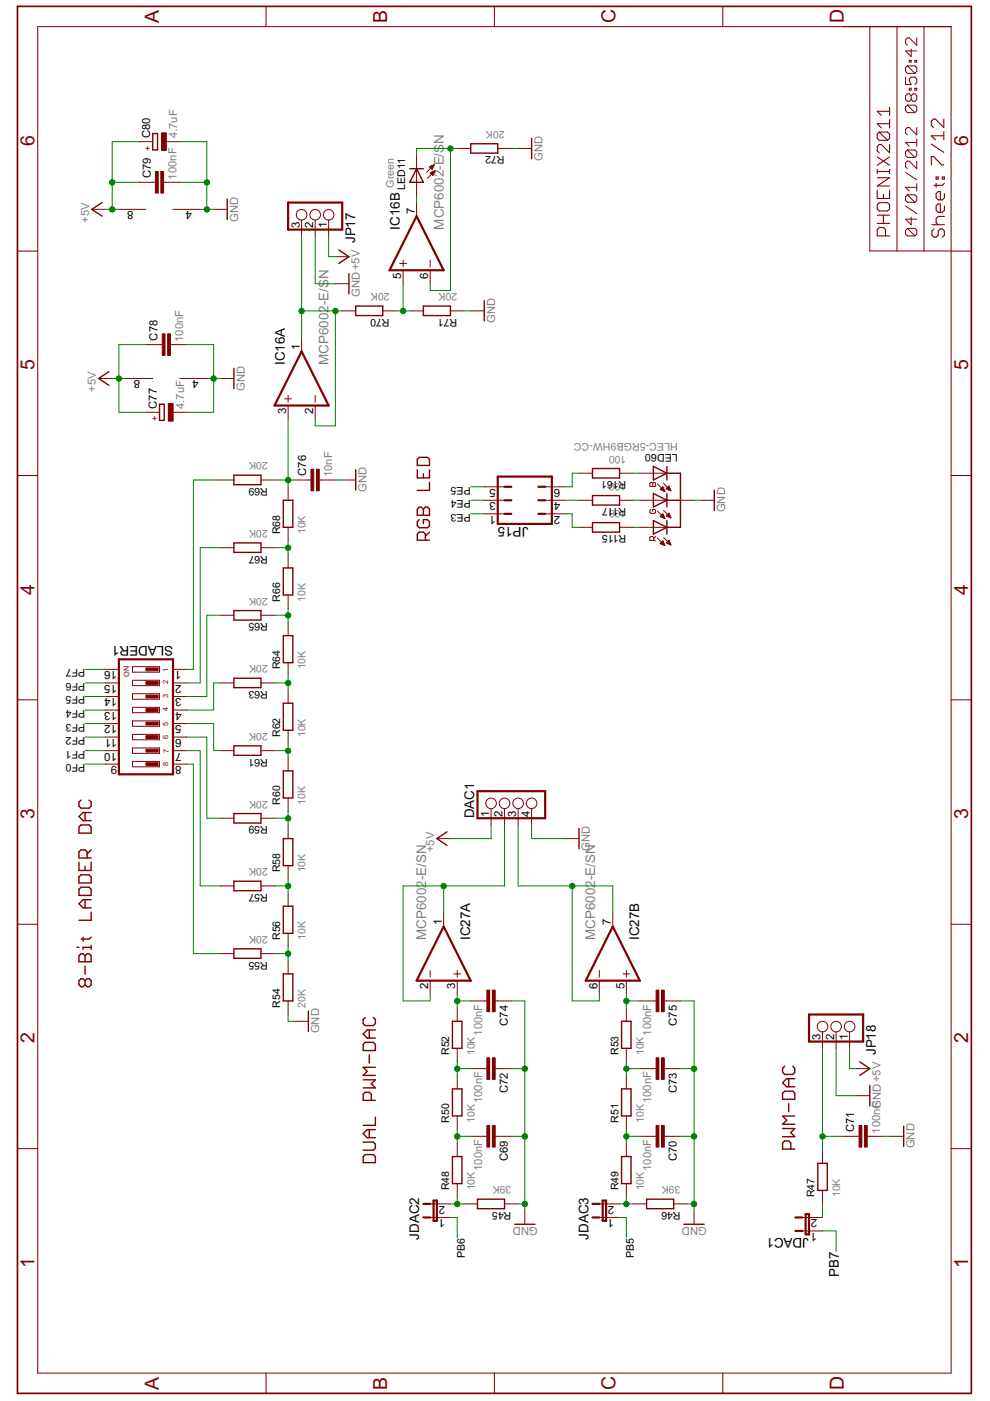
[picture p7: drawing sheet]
<svg xmlns="http://www.w3.org/2000/svg" width="210mm" height="297mm" viewBox="0 0 210 297" stroke-linecap="round" stroke-linejoin="round" font-family="sans-serif">
<defs><g id="words">
<g font-size="4.6" fill="#800000">
<text x="33.7" y="5" transform="rotate(-90 33.7 5)">A</text>
<text x="82.1" y="5" transform="rotate(-90 82.1 5)">B</text>
<text x="130.5" y="5" transform="rotate(-90 130.5 5)">C</text>
<text x="178.9" y="5" transform="rotate(-90 178.9 5)">D</text>
<text x="7.3" y="30.9" transform="rotate(-90 7.3 30.9)">6</text>
<text x="205.3" y="30.9" transform="rotate(-90 205.3 30.9)">6</text>
<text x="7.3" y="78.5" transform="rotate(-90 7.3 78.5)">5</text>
<text x="205.3" y="78.5" transform="rotate(-90 205.3 78.5)">5</text>
<text x="7.3" y="126.1" transform="rotate(-90 7.3 126.1)">4</text>
<text x="205.3" y="126.1" transform="rotate(-90 205.3 126.1)">4</text>
<text x="7.3" y="173.7" transform="rotate(-90 7.3 173.7)">3</text>
<text x="205.3" y="173.7" transform="rotate(-90 205.3 173.7)">3</text>
<text x="7.3" y="221.2" transform="rotate(-90 7.3 221.2)">2</text>
<text x="205.3" y="221.2" transform="rotate(-90 205.3 221.2)">2</text>
<text x="7.3" y="268.8" transform="rotate(-90 7.3 268.8)">1</text>
<text x="205.3" y="268.8" transform="rotate(-90 205.3 268.8)">1</text>
<text x="33.7" y="294.7" transform="rotate(-90 33.7 294.7)">A</text>
<text x="82.1" y="294.7" transform="rotate(-90 82.1 294.7)">B</text>
<text x="130.5" y="294.7" transform="rotate(-90 130.5 294.7)">C</text>
<text x="178.9" y="294.7" transform="rotate(-90 178.9 294.7)">D</text>
</g>
<g font-size="3.2" fill="#808080">
<text x="94.1" y="30.5" transform="rotate(-90 94.1 30.5)">N</text>
<text x="94.1" y="48.7" transform="rotate(-90 94.1 48.7)">MCP6002-E/S</text>
<text x="69.7" y="59.2" transform="rotate(-90 69.7 59.2)">N</text>
<text x="69.7" y="77.4" transform="rotate(-90 69.7 77.4)">MCP6002-E/S</text>
<text x="90.3" y="199.3" transform="rotate(-90 90.3 199.3)">MCP6002-E/SN</text>
<text x="126.2" y="199.3" transform="rotate(-90 126.2 199.3)">MCP6002-E/SN</text>
</g>
<g font-size="3.2">
<text x="75.3" y="51.6" transform="rotate(-90 75.3 51.6)">JP17</text>
<text x="84.7" y="48.7" transform="rotate(-90 84.7 48.7)">IC16B</text>
<text x="60.4" y="77.4" transform="rotate(-90 60.4 77.4)">IC16A</text>
<text x="112" y="111.8" transform="rotate(-180 112 111.8)">JP15</text>
<text x="36.7" y="137.1" transform="rotate(-180 36.7 137.1)">SLADER1</text>
<text x="100.5" y="173.5" transform="rotate(-90 100.5 173.5)">DAC1</text>
<text x="99.7" y="199.3" transform="rotate(-90 99.7 199.3)">IC27A</text>
<text x="135.5" y="199.3" transform="rotate(-90 135.5 199.3)">IC27B</text>
<text x="185.7" y="223.7" transform="rotate(-90 185.7 223.7)">JP18</text>
<text x="88.9" y="262.8" transform="rotate(-90 88.9 262.8)">JDAC2</text>
<text x="124.8" y="262.8" transform="rotate(-90 124.8 262.8)">JDAC3</text>
<text x="171.5" y="262.4" transform="rotate(-180 171.5 262.4)">JDAC1</text>
<text x="177.8" y="270.7" transform="rotate(-90 177.8 270.7)">PB7</text>
</g>
<g font-size="2.7">
<text x="31.8" y="29.3" transform="rotate(-90 31.8 29.3)">C80</text>
<text x="32" y="37.8" transform="rotate(-90 32 37.8)">C79</text>
<text x="28.3" y="44.8" transform="rotate(-180 28.3 44.8)">8</text>
<text x="40.7" y="44.8" transform="rotate(-180 40.7 44.8)">4</text>
<text x="87.9" y="45.4" transform="rotate(-90 87.9 45.4)">7</text>
<text x="63.5" y="48.4" transform="rotate(-90 63.5 48.4)">3</text>
<text x="66.4" y="48.4" transform="rotate(-90 66.4 48.4)">2</text>
<text x="69.3" y="48.4" transform="rotate(-90 69.3 48.4)">1</text>
<text x="85.1" y="59.1" transform="rotate(-90 85.1 59.1)">5</text>
<text x="90.8" y="59.1" transform="rotate(-90 90.8 59.1)">6</text>
<text x="33.4" y="72.2" transform="rotate(-90 33.4 72.2)">C78</text>
<text x="63.5" y="74.1" transform="rotate(-90 63.5 74.1)">1</text>
<text x="29.7" y="80.6" transform="rotate(-180 29.7 80.6)">8</text>
<text x="42.1" y="80.6" transform="rotate(-180 42.1 80.6)">4</text>
<text x="33.3" y="86.7" transform="rotate(-90 33.3 86.7)">C77</text>
<text x="60.7" y="87.7" transform="rotate(-90 60.7 87.7)">3</text>
<text x="66.4" y="87.7" transform="rotate(-90 66.4 87.7)">2</text>
<text x="64.9" y="100.9" transform="rotate(-90 64.9 100.9)">C76</text>
<text x="105.1" y="106.5" transform="rotate(-180 105.1 106.5)">3</text>
<text x="105.1" y="103.6" transform="rotate(-180 105.1 103.6)">5</text>
<text x="118.8" y="106.5" transform="rotate(-180 118.8 106.5)">4</text>
<text x="118.8" y="103.6" transform="rotate(-180 118.8 103.6)">6</text>
<text x="105.1" y="109.3" transform="rotate(-180 105.1 109.3)">1</text>
<text x="118.8" y="109.3" transform="rotate(-180 118.8 109.3)">2</text>
<text x="24.8" y="142.3" transform="rotate(-180 24.8 142.3)">16</text>
<text x="38.4" y="142.3" transform="rotate(-180 38.4 142.3)">1</text>
<text x="24.8" y="148.1" transform="rotate(-180 24.8 148.1)">14</text>
<text x="24.8" y="145.2" transform="rotate(-180 24.8 145.2)">15</text>
<text x="38.4" y="145.2" transform="rotate(-180 38.4 145.2)">2</text>
<text x="38.4" y="148.1" transform="rotate(-180 38.4 148.1)">3</text>
<text x="24.8" y="153.8" transform="rotate(-180 24.8 153.8)">12</text>
<text x="24.8" y="150.9" transform="rotate(-180 24.8 150.9)">13</text>
<text x="38.4" y="150.9" transform="rotate(-180 38.4 150.9)">4</text>
<text x="38.4" y="153.8" transform="rotate(-180 38.4 153.8)">5</text>
<text x="24.8" y="159.5" transform="rotate(-180 24.8 159.5)">10</text>
<text x="24.8" y="156.7" transform="rotate(-180 24.8 156.7)">11</text>
<text x="38.4" y="156.7" transform="rotate(-180 38.4 156.7)">6</text>
<text x="38.4" y="159.5" transform="rotate(-180 38.4 159.5)">7</text>
<text x="24.8" y="162.4" transform="rotate(-180 24.8 162.4)">9</text>
<text x="38.4" y="162.4" transform="rotate(-180 38.4 162.4)">8</text>
<text x="103.7" y="173.2" transform="rotate(-90 103.7 173.2)">1</text>
<text x="106.6" y="173.2" transform="rotate(-90 106.6 173.2)">2</text>
<text x="109.4" y="173.2" transform="rotate(-90 109.4 173.2)">3</text>
<text x="112.3" y="173.2" transform="rotate(-90 112.3 173.2)">4</text>
<text x="93.7" y="196" transform="rotate(-90 93.7 196)">1</text>
<text x="129.5" y="196" transform="rotate(-90 129.5 196)">7</text>
<text x="90.8" y="209.7" transform="rotate(-90 90.8 209.7)">2</text>
<text x="96.5" y="209.7" transform="rotate(-90 96.5 209.7)">3</text>
<text x="126.7" y="209.7" transform="rotate(-90 126.7 209.7)">6</text>
<text x="132.4" y="209.7" transform="rotate(-90 132.4 209.7)">5</text>
<text x="107.7" y="217.5" transform="rotate(-90 107.7 217.5)">C74</text>
<text x="143.5" y="217.5" transform="rotate(-90 143.5 217.5)">C75</text>
<text x="174" y="220.5" transform="rotate(-90 174 220.5)">3</text>
<text x="176.9" y="220.5" transform="rotate(-90 176.9 220.5)">2</text>
<text x="179.7" y="220.5" transform="rotate(-90 179.7 220.5)">1</text>
<text x="107.7" y="231.8" transform="rotate(-90 107.7 231.8)">C72</text>
<text x="143.5" y="231.8" transform="rotate(-90 143.5 231.8)">C73</text>
<text x="181.1" y="240.1" transform="rotate(-90 181.1 240.1)">C71</text>
<text x="107.7" y="246.2" transform="rotate(-90 107.7 246.2)">C69</text>
<text x="143.5" y="246.2" transform="rotate(-90 143.5 246.2)">C70</text>
<text x="94.4" y="255.7" transform="rotate(-180 94.4 255.7)">2</text>
<text x="130.2" y="255.7" transform="rotate(-180 130.2 255.7)">2</text>
<text x="94.4" y="258.5" transform="rotate(-180 94.4 258.5)">1</text>
<text x="130.2" y="258.5" transform="rotate(-180 130.2 258.5)">1</text>
<text x="173.3" y="261.4" transform="rotate(-180 173.3 261.4)">1</text>
<text x="173.3" y="258.5" transform="rotate(-180 173.3 258.5)">2</text>
</g>
<g font-size="2.7" fill="#808080">
<text x="37.6" y="29.3" transform="rotate(-90 37.6 29.3)">4.7uF</text>
<text x="115" y="34.1" transform="rotate(-90 115 34.1)">GND</text>
<text x="37.4" y="38.1" transform="rotate(-90 37.4 38.1)">100nF</text>
<text x="18.9" y="47.3" transform="rotate(-90 18.9 47.3)">+5V</text>
<text x="50.5" y="47" transform="rotate(-90 50.5 47)">GND</text>
<text x="76.3" y="62.9" transform="rotate(-90 76.3 62.9)">GND+5V</text>
<text x="105" y="68.5" transform="rotate(-90 105 68.5)">GND</text>
<text x="38.8" y="72.5" transform="rotate(-90 38.8 72.5)">100nF</text>
<text x="20.3" y="83.1" transform="rotate(-90 20.3 83.1)">+5V</text>
<text x="51.9" y="82.8" transform="rotate(-90 51.9 82.8)">GND</text>
<text x="39" y="86.7" transform="rotate(-90 39 86.7)">4.7uF</text>
<text x="70.4" y="101.2" transform="rotate(-90 70.4 101.2)">10nF</text>
<text x="77.7" y="104.3" transform="rotate(-90 77.7 104.3)">GND</text>
<text x="153.7" y="108.7" transform="rotate(-90 153.7 108.7)">GND</text>
<text x="92.1" y="180.7" transform="rotate(-90 92.1 180.7)">+5V</text>
<text x="125.1" y="180.4" transform="rotate(-90 125.1 180.4)">GND</text>
<text x="67.7" y="219.1" transform="rotate(-90 67.7 219.1)">GND</text>
<text x="102.2" y="219.6" transform="rotate(-90 102.2 219.6)">100nF</text>
<text x="138.1" y="219.6" transform="rotate(-90 138.1 219.6)">100nF</text>
<text x="102.2" y="233.9" transform="rotate(-90 102.2 233.9)">100nF</text>
<text x="138.1" y="233.9" transform="rotate(-90 138.1 233.9)">100nF</text>
<text x="186.6" y="235" transform="rotate(-90 186.6 235)">F</text>
<text x="186.6" y="240.3" transform="rotate(-90 186.6 240.3)">100nGND+5V</text>
<text x="193.9" y="243.5" transform="rotate(-90 193.9 243.5)">GND</text>
<text x="102.2" y="248.3" transform="rotate(-90 102.2 248.3)">100nF</text>
<text x="138.1" y="248.3" transform="rotate(-90 138.1 248.3)">100nF</text>
<text x="114" y="260.2" transform="rotate(-180 114 260.2)">GND</text>
<text x="149.9" y="260.2" transform="rotate(-180 149.9 260.2)">GND</text>
</g>
<g font-size="2.5" fill="#808080">
<text x="107" y="27.7" transform="rotate(-180 107 27.7)">20K</text>
<text x="83.5" y="39.8" transform="rotate(-90 83.5 39.8)">Green</text>
<text x="82.6" y="62.2" transform="rotate(-180 82.6 62.2)">20K</text>
<text x="96.9" y="62.2" transform="rotate(-180 96.9 62.2)">20K</text>
<text x="143.7" y="93.9" transform="rotate(-180 143.7 93.9)">HLEC-5RGB9HW-CC</text>
<text x="56.8" y="98" transform="rotate(-180 56.8 98)">20K</text>
<text x="132.8" y="96.6" transform="rotate(-180 132.8 96.6)">100</text>
<text x="132.8" y="102.3" transform="rotate(-180 132.8 102.3)">100</text>
<text x="56.8" y="112.4" transform="rotate(-180 56.8 112.4)">20K</text>
<text x="64.8" y="113.2" transform="rotate(-90 64.8 113.2)">10K</text>
<text x="132.8" y="108.1" transform="rotate(-180 132.8 108.1)">100</text>
<text x="56.8" y="126.7" transform="rotate(-180 56.8 126.7)">20K</text>
<text x="64.8" y="127.6" transform="rotate(-90 64.8 127.6)">10K</text>
<text x="56.8" y="141.1" transform="rotate(-180 56.8 141.1)">20K</text>
<text x="64.8" y="141.9" transform="rotate(-90 64.8 141.9)">10K</text>
<text x="56.8" y="155.4" transform="rotate(-180 56.8 155.4)">20K</text>
<text x="64.8" y="156.3" transform="rotate(-90 64.8 156.3)">10K</text>
<text x="56.8" y="169.8" transform="rotate(-180 56.8 169.8)">20K</text>
<text x="64.8" y="170.6" transform="rotate(-90 64.8 170.6)">10K</text>
<text x="56.8" y="184.1" transform="rotate(-180 56.8 184.1)">20K</text>
<text x="64.8" y="185" transform="rotate(-90 64.8 185)">10K</text>
<text x="56.8" y="198.5" transform="rotate(-180 56.8 198.5)">20K</text>
<text x="64.8" y="199.3" transform="rotate(-90 64.8 199.3)">10K</text>
<text x="64.8" y="213.7" transform="rotate(-90 64.8 213.7)">20K</text>
<text x="100.7" y="223.7" transform="rotate(-90 100.7 223.7)">10K</text>
<text x="136.5" y="223.7" transform="rotate(-90 136.5 223.7)">10K</text>
<text x="100.7" y="238" transform="rotate(-90 100.7 238)">10K</text>
<text x="136.5" y="238" transform="rotate(-90 136.5 238)">10K</text>
<text x="108.4" y="251.5" transform="rotate(-180 108.4 251.5)">39K</text>
<text x="144.3" y="251.5" transform="rotate(-180 144.3 251.5)">39K</text>
<text x="100.7" y="252.4" transform="rotate(-90 100.7 252.4)">10K</text>
<text x="136.5" y="252.4" transform="rotate(-90 136.5 252.4)">10K</text>
<text x="178.1" y="253.8" transform="rotate(-90 178.1 253.8)">10K</text>
</g>
<g font-size="2.5">
<text x="107" y="33.2" transform="rotate(-180 107 33.2)">R72</text>
<text x="85.9" y="40.3" transform="rotate(-90 85.9 40.3)">LED11</text>
<text x="82.6" y="67.6" transform="rotate(-180 82.6 67.6)">R70</text>
<text x="96.9" y="67.6" transform="rotate(-180 96.9 67.6)">R71</text>
<text x="143.7" y="96.3" transform="rotate(-180 143.7 96.3)">LED60</text>
<text x="56.8" y="103.5" transform="rotate(-180 56.8 103.5)">R69</text>
<text x="99.8" y="106.1" transform="rotate(-180 99.8 106.1)">PE4</text>
<text x="99.8" y="103.2" transform="rotate(-180 99.8 103.2)">PE5</text>
<text x="132.8" y="107.8" transform="rotate(-180 132.8 107.8)">R117</text>
<text x="132.8" y="102" transform="rotate(-180 132.8 102)">R161</text>
<text x="59.4" y="113.2" transform="rotate(-90 59.4 113.2)">R68</text>
<text x="99.8" y="108.9" transform="rotate(-180 99.8 108.9)">PE3</text>
<text x="132.8" y="113.5" transform="rotate(-180 132.8 113.5)">R115</text>
<text x="56.8" y="117.8" transform="rotate(-180 56.8 117.8)">R67</text>
<text x="59.4" y="127.6" transform="rotate(-90 59.4 127.6)">R66</text>
<text x="56.8" y="132.1" transform="rotate(-180 56.8 132.1)">R65</text>
<text x="18" y="141.9" transform="rotate(-180 18 141.9)">PF7</text>
<text x="59.4" y="141.9" transform="rotate(-90 59.4 141.9)">R64</text>
<text x="18" y="147.7" transform="rotate(-180 18 147.7)">PF5</text>
<text x="18" y="144.8" transform="rotate(-180 18 144.8)">PF6</text>
<text x="56.8" y="146.5" transform="rotate(-180 56.8 146.5)">R63</text>
<text x="18" y="153.4" transform="rotate(-180 18 153.4)">PF3</text>
<text x="18" y="150.5" transform="rotate(-180 18 150.5)">PF4</text>
<text x="18" y="159.1" transform="rotate(-180 18 159.1)">PF1</text>
<text x="18" y="156.3" transform="rotate(-180 18 156.3)">PF2</text>
<text x="56.8" y="160.8" transform="rotate(-180 56.8 160.8)">R61</text>
<text x="59.4" y="156.3" transform="rotate(-90 59.4 156.3)">R62</text>
<text x="18" y="162" transform="rotate(-180 18 162)">PF0</text>
<text x="59.4" y="170.6" transform="rotate(-90 59.4 170.6)">R60</text>
<text x="56.8" y="175.2" transform="rotate(-180 56.8 175.2)">R59</text>
<text x="59.4" y="185" transform="rotate(-90 59.4 185)">R58</text>
<text x="56.8" y="189.5" transform="rotate(-180 56.8 189.5)">R57</text>
<text x="56.8" y="203.9" transform="rotate(-180 56.8 203.9)">R55</text>
<text x="59.4" y="199.3" transform="rotate(-90 59.4 199.3)">R56</text>
<text x="59.4" y="213.7" transform="rotate(-90 59.4 213.7)">R54</text>
<text x="95.2" y="223.7" transform="rotate(-90 95.2 223.7)">R52</text>
<text x="131.1" y="223.7" transform="rotate(-90 131.1 223.7)">R53</text>
<text x="95.2" y="238" transform="rotate(-90 95.2 238)">R50</text>
<text x="131.1" y="238" transform="rotate(-90 131.1 238)">R51</text>
<text x="95.2" y="252.4" transform="rotate(-90 95.2 252.4)">R48</text>
<text x="108.4" y="256.9" transform="rotate(-180 108.4 256.9)">R45</text>
<text x="131.1" y="252.4" transform="rotate(-90 131.1 252.4)">R49</text>
<text x="144.3" y="256.9" transform="rotate(-180 144.3 256.9)">R46</text>
<text x="172.7" y="253.8" transform="rotate(-90 172.7 253.8)">R47</text>
<text x="98.5" y="266.7" transform="rotate(-90 98.5 266.7)">PB6</text>
<text x="134.4" y="266.7" transform="rotate(-90 134.4 266.7)">PB5</text>
</g>
<g font-size="2.2" fill="#800000">
<text x="31.9" y="30.7" transform="rotate(-180 31.9 30.7)">+</text>
<text x="33.4" y="88.1" transform="rotate(-180 33.4 88.1)">+</text>
</g>
<g font-size="1.7" fill="#800000">
<text x="27.4" y="143.6" transform="rotate(-90 27.4 143.6)">ON</text>
<text x="35.7" y="142.5" transform="rotate(-90 35.7 142.5)">1</text>
<text x="35.7" y="148" transform="rotate(-90 35.7 148)">3</text>
<text x="35.7" y="145.1" transform="rotate(-90 35.7 145.1)">2</text>
<text x="35.7" y="153.8" transform="rotate(-90 35.7 153.8)">5</text>
<text x="35.7" y="150.8" transform="rotate(-90 35.7 150.8)">4</text>
<text x="35.7" y="156.7" transform="rotate(-90 35.7 156.7)">6</text>
<text x="35.8" y="159.6" transform="rotate(-90 35.8 159.6)">7</text>
<text x="35.7" y="162.3" transform="rotate(-90 35.7 162.3)">8</text>
</g>
</g></defs>
<g fill="#800000" stroke="#800000" stroke-width=".3">
<path d="M16.7 208.8l.5 .4z"/>
<path d="M16.7 207.9v.9z"/>
<path d="M16.7 207.9l.5-.4z"/>
<path d="M17.2 207.5h.4z"/>
<path d="M17.6 207.5l.4 .4z"/>
<path d="M18 207.9l.5-.4z"/>
<path d="M18.5 207.5h.4z"/>
<path d="M18.9 207.5l.4 .4z"/>
<path d="M19.3 207.9v.9z"/>
<path d="M19.3 208.8l-.4 .4z"/>
<path d="M18.5 209.2h.4z"/>
<path d="M18 208.8l.5 .4z"/>
<path d="M18 208.8l-.4 .4z"/>
<path d="M17.2 209.2h.4z"/>
<path d="M18 207.9v.9z"/>
<path d="M18 204.9v1.7z"/>
<path d="M16.7 203.9h2.6z"/>
<path d="M16.7 202.6v1.3z"/>
<path d="M16.7 202.6l.5-.4z"/>
<path d="M17.2 202.2h.4z"/>
<path d="M17.6 202.2l.4 .4z"/>
<path d="M18 202.6l.5-.4z"/>
<path d="M18.5 202.2h.4z"/>
<path d="M18.9 202.2l.4 .4z"/>
<path d="M19.3 202.6v1.3z"/>
<path d="M18 202.6v1.3z"/>
<path d="M17.6 200.9v.4z"/>
<path d="M17.6 200.9h1.7z"/>
<path d="M19.3 200.4v.9z"/>
<path d="M16.3 200.9h.4z"/>
<path d="M17.2 199.1h1.7z"/>
<path d="M18.9 199.1l.4-.4z"/>
<path d="M17.6 198.7v.8z"/>
<path d="M16.7 195.1h2.6z"/>
<path d="M19.3 193.4v1.7z"/>
<path d="M17.6 192.5h1.7z"/>
<path d="M16.7 191.6l.9 .9z"/>
<path d="M16.7 191.6l.9-.8z"/>
<path d="M17.6 190.8h1.7z"/>
<path d="M18 190.8v1.7z"/>
<path d="M16.7 189.8h2.6z"/>
<path d="M19.3 188.6v1.2z"/>
<path d="M18.9 188.1l.4 .5z"/>
<path d="M17.2 188.1h1.7z"/>
<path d="M16.7 188.6l.5-.5z"/>
<path d="M16.7 188.6v1.2z"/>
<path d="M16.7 187.2h2.6z"/>
<path d="M19.3 185.9v1.3z"/>
<path d="M18.9 185.5l.4 .4z"/>
<path d="M17.2 185.5h1.7z"/>
<path d="M16.7 185.9l.5-.4z"/>
<path d="M16.7 185.9v1.3z"/>
<path d="M16.7 182.8v1.8z"/>
<path d="M16.7 184.6h2.6z"/>
<path d="M19.3 182.8v1.8z"/>
<path d="M18 183.7v.9z"/>
<path d="M16.7 181.9h2.6z"/>
<path d="M16.7 180.6v1.3z"/>
<path d="M16.7 180.6l.5-.4z"/>
<path d="M17.2 180.2h.8z"/>
<path d="M18 180.2l.5 .4z"/>
<path d="M18.5 180.6v1.3z"/>
<path d="M19.3 180.2l-.8 .9z"/>
<path d="M16.7 176.6h2.6z"/>
<path d="M19.3 175.3v1.3z"/>
<path d="M18.9 174.9l.4 .4z"/>
<path d="M17.2 174.9h1.7z"/>
<path d="M17.2 174.9l-.5 .4z"/>
<path d="M16.7 175.3v1.3z"/>
<path d="M17.6 174h1.7z"/>
<path d="M16.7 173.1l.9 .9z"/>
<path d="M16.7 173.1l.9-.8z"/>
<path d="M17.6 172.3h1.7z"/>
<path d="M18 172.3v1.7z"/>
<path d="M16.7 170.1l.5-.5z"/>
<path d="M16.7 170.1v.8z"/>
<path d="M16.7 170.9l.5 .4z"/>
<path d="M17.2 171.3h1.7z"/>
<path d="M18.9 171.3l.4-.4z"/>
<path d="M19.3 170.1v.8z"/>
<path d="M18.9 169.6l.4 .5z"/>
<path d="M165.9 243.6h2.6z"/>
<path d="M165.9 242.3v1.3z"/>
<path d="M165.9 242.3l.5-.4z"/>
<path d="M166.4 241.9h.8z"/>
<path d="M167.2 241.9l.5 .4z"/>
<path d="M167.7 242.3v1.3z"/>
<path d="M165.9 241h2.6z"/>
<path d="M167.7 240.1l.8 .9z"/>
<path d="M168.5 239.3l-.8 .8z"/>
<path d="M165.9 239.3h2.6z"/>
<path d="M165.9 238.4h2.6z"/>
<path d="M165.9 238.4l.9-.9z"/>
<path d="M165.9 236.6l.9 .9z"/>
<path d="M165.9 236.6h2.6z"/>
<path d="M167.2 234v1.7z"/>
<path d="M165.9 233.1h2.6z"/>
<path d="M168.5 231.8v1.3z"/>
<path d="M168.1 231.4l.4 .4z"/>
<path d="M166.4 231.4h1.7z"/>
<path d="M165.9 231.8l.5-.4z"/>
<path d="M165.9 231.8v1.3z"/>
<path d="M166.8 230.4h1.7z"/>
<path d="M165.9 229.6l.9 .8z"/>
<path d="M165.9 229.6l.9-.9z"/>
<path d="M166.8 228.7h1.7z"/>
<path d="M167.2 228.7v1.7z"/>
<path d="M166.4 226.1l-.5 .4z"/>
<path d="M165.9 226.5v.9z"/>
<path d="M165.9 227.4l.5 .4z"/>
<path d="M166.4 227.8h1.7z"/>
<path d="M168.5 227.4l-.4 .4z"/>
<path d="M168.5 226.5v.9z"/>
<path d="M168.1 226.1l.4 .4z"/>
<path d="M77 246.5h2.6z"/>
<path d="M79.6 245.2v1.3z"/>
<path d="M79.1 244.8l.5 .4z"/>
<path d="M77.4 244.8h1.7z"/>
<path d="M77.4 244.8l-.4 .4z"/>
<path d="M77 245.2v1.3z"/>
<path d="M77 243.9h2.1z"/>
<path d="M79.1 243.9l.5-.5z"/>
<path d="M79.6 242.6v.8z"/>
<path d="M79.1 242.1l.5 .5z"/>
<path d="M77 242.1h2.1z"/>
<path d="M77.9 241.2h1.7z"/>
<path d="M77 240.4l.9 .8z"/>
<path d="M77.9 239.5l-.9 .9z"/>
<path d="M77.9 239.5h1.7z"/>
<path d="M78.3 239.5v1.7z"/>
<path d="M77 238.6h2.6z"/>
<path d="M79.6 236.9v1.7z"/>
<path d="M77 233.3h2.6z"/>
<path d="M77 232v1.3z"/>
<path d="M77 232l.4-.4z"/>
<path d="M77.4 231.6h.9z"/>
<path d="M78.3 231.6l.4 .4z"/>
<path d="M78.7 232v1.3z"/>
<path d="M77 230.7h2.6z"/>
<path d="M78.7 229.8l.9 .9z"/>
<path d="M78.7 229.8l.9-.9z"/>
<path d="M77 228.9h2.6z"/>
<path d="M77 228h2.6z"/>
<path d="M77 228l.9-.8z"/>
<path d="M77 226.3l.9 .9z"/>
<path d="M77 226.3h2.6z"/>
<path d="M78.3 223.6v1.8z"/>
<path d="M77 222.7h2.6z"/>
<path d="M79.6 221.4v1.3z"/>
<path d="M79.1 221l.5 .4z"/>
<path d="M77.4 221h1.7z"/>
<path d="M77.4 221l-.4 .4z"/>
<path d="M77 221.4v1.3z"/>
<path d="M77.9 220.1h1.7z"/>
<path d="M77 219.2l.9 .9z"/>
<path d="M77 219.2l.9-.8z"/>
<path d="M77.9 218.4h1.7z"/>
<path d="M78.3 218.4v1.7z"/>
<path d="M77.4 215.7l-.4 .5z"/>
<path d="M77 216.2v.8z"/>
<path d="M77 217l.4 .4z"/>
<path d="M77.4 217.4h1.7z"/>
<path d="M79.1 217.4l.5-.4z"/>
<path d="M79.6 216.2v.8z"/>
<path d="M79.1 215.7l.5 .5z"/>
<path d="M88.5 114.5h2.6z"/>
<path d="M88.5 113.2v1.3z"/>
<path d="M88.5 113.2l.4-.4z"/>
<path d="M88.9 112.8h.9z"/>
<path d="M89.8 112.8l.4 .4z"/>
<path d="M90.2 113.2v1.3z"/>
<path d="M90.2 113.7l.9-.9z"/>
<path d="M88.9 110.2l-.4 .4z"/>
<path d="M88.5 110.6v.9z"/>
<path d="M88.5 111.5l.4 .4z"/>
<path d="M88.9 111.9h1.7z"/>
<path d="M90.6 111.9l.5-.4z"/>
<path d="M91.1 110.6v.9z"/>
<path d="M90.6 110.2l.5 .4z"/>
<path d="M89.8 110.2h.8z"/>
<path d="M89.8 110.2v.8z"/>
<path d="M88.5 109.2h2.6z"/>
<path d="M88.5 107.9v1.3z"/>
<path d="M88.5 107.9l.4-.4z"/>
<path d="M88.9 107.5h.4z"/>
<path d="M89.3 107.5l.5 .4z"/>
<path d="M90.2 107.5l-.4 .4z"/>
<path d="M90.2 107.5h.4z"/>
<path d="M90.6 107.5l.5 .4z"/>
<path d="M91.1 107.9v1.3z"/>
<path d="M89.8 107.9v1.3z"/>
<path d="M88.5 104h2.6z"/>
<path d="M91.1 102.2v1.8z"/>
<path d="M88.5 99.6v1.7z"/>
<path d="M88.5 101.3h2.6z"/>
<path d="M91.1 99.6v1.7z"/>
<path d="M89.8 100.5v.8z"/>
<path d="M88.5 98.7h2.6z"/>
<path d="M91.1 97.4v1.3z"/>
<path d="M90.6 97l.5 .4z"/>
<path d="M88.9 97h1.7z"/>
<path d="M88.9 97l-.4 .4z"/>
<path d="M88.5 97.4v1.3z"/>
<path d="M20.9 80.2l2.2-1.4z"/>
<path d="M20.9 80.2l2.2 1.5z"/>
<path d="M62.1 192.1v5.8z"/>
<path d="M60.1 192.1v5.8z"/>
<path d="M60.1 192.1h2z"/>
<path d="M60.1 197.9h2z"/>
<path d="M62.1 206.5v5.7z"/>
<path d="M60.1 206.5v5.7z"/>
<path d="M60.1 206.5h2z"/>
<path d="M60.1 212.2h2z"/>
<path d="M62.1 177.8v5.7z"/>
<path d="M60.1 177.8v5.7z"/>
<path d="M60.1 177.8h2z"/>
<path d="M60.1 183.5h2z"/>
<path d="M62.1 163.4v5.8z"/>
<path d="M60.1 163.4v5.8z"/>
<path d="M60.1 163.4h2z"/>
<path d="M60.1 169.2h2z"/>
<path d="M62.1 149.1v5.7z"/>
<path d="M60.1 149.1v5.7z"/>
<path d="M60.1 149.1h2z"/>
<path d="M60.1 154.8h2z"/>
<path d="M62.1 134.8v5.7z"/>
<path d="M60.1 134.8v5.7z"/>
<path d="M60.1 134.8h2z"/>
<path d="M60.1 140.5h2z"/>
<path d="M62.1 120.4v5.8z"/>
<path d="M60.1 120.4v5.8z"/>
<path d="M60.1 120.4h2z"/>
<path d="M60.1 126.2h2z"/>
<path d="M65.4 214.4v4.3z"/>
<path d="M49.6 201.2h5.7z"/>
<path d="M49.6 203.2h5.7z"/>
<path d="M49.6 201.2v2z"/>
<path d="M55.3 201.2v2z"/>
<path d="M49.6 186.8h5.7z"/>
<path d="M49.6 188.8h5.7z"/>
<path d="M49.6 186.8v2z"/>
<path d="M55.3 186.8v2z"/>
<path d="M49.6 172.5h5.7z"/>
<path d="M49.6 174.5h5.7z"/>
<path d="M49.6 172.5v2z"/>
<path d="M55.3 172.5v2z"/>
<path d="M49.6 158.1h5.7z"/>
<path d="M49.6 160.1h5.7z"/>
<path d="M49.6 158.1v2z"/>
<path d="M55.3 158.1v2z"/>
<path d="M49.6 143.8h5.7z"/>
<path d="M49.6 145.8h5.7z"/>
<path d="M49.6 143.8v2z"/>
<path d="M55.3 143.8v2z"/>
<path d="M49.6 129.5h5.7z"/>
<path d="M49.6 131.5h5.7z"/>
<path d="M49.6 129.5v2z"/>
<path d="M55.3 129.5v2z"/>
<path d="M49.6 115.1h5.7z"/>
<path d="M49.6 117.1h5.7z"/>
<path d="M49.6 115.1v2z"/>
<path d="M55.3 115.1v2z"/>
<path d="M62.1 106.1v5.7z"/>
<path d="M60.1 106.1v5.7z"/>
<path d="M60.1 106.1h2z"/>
<path d="M60.1 111.8h2z"/>
<path d="M49.6 100.8h5.7z"/>
<path d="M49.6 102.8h5.7z"/>
<path d="M49.6 100.8v2z"/>
<path d="M55.3 100.8v2z"/>
<path d="M49.6 78.1v4.3z"/>
<path d="M75.4 99.6v4.3z"/>
<path d="M75.4 64.9h5.8z"/>
<path d="M75.4 66.9h5.8z"/>
<path d="M75.4 64.9v2z"/>
<path d="M81.2 64.9v2z"/>
<path d="M89.8 64.9h5.7z"/>
<path d="M89.8 66.9h5.7z"/>
<path d="M89.8 64.9v2z"/>
<path d="M95.5 64.9v2z"/>
<path d="M99.8 30.5h5.7z"/>
<path d="M99.8 32.5h5.7z"/>
<path d="M99.8 30.5v2z"/>
<path d="M105.5 30.5v2z"/>
<path d="M102.7 63.8v4.3z"/>
<path d="M112.7 29.3v4.3z"/>
<path d="M88.3 35.8l-1.4 2.9z"/>
<path d="M88.3 35.8l1.5 2.9z"/>
<path d="M86.9 35.8h1.4z"/>
<path d="M88.3 35.8h1.5z"/>
<path d="M86.9 38.7h1.4z"/>
<path d="M88.3 38.7h1.5z"/>
<path d="M34.8 85.7v3.4z"/>
<path d="M33.8 85.7h1z"/>
<path d="M33.8 89.1h1z"/>
<path d="M33.8 85.7v3.4z"/>
<path d="M175.4 246.7v5.7z"/>
<path d="M173.4 246.7v5.7z"/>
<path d="M173.4 246.7h2z"/>
<path d="M173.4 252.4h2z"/>
<path d="M191.6 238.8v4.3z"/>
<path d="M137.1 254.3h5.7z"/>
<path d="M137.1 256.3h5.7z"/>
<path d="M137.1 254.3v2z"/>
<path d="M142.8 254.3v2z"/>
<path d="M133.8 245.2v5.8z"/>
<path d="M131.8 245.2v5.8z"/>
<path d="M131.8 245.2h2z"/>
<path d="M131.8 251h2z"/>
<path d="M133.8 230.9v5.7z"/>
<path d="M131.8 230.9v5.7z"/>
<path d="M131.8 230.9h2z"/>
<path d="M131.8 236.6h2z"/>
<path d="M133.8 216.5v5.8z"/>
<path d="M131.8 216.5v5.8z"/>
<path d="M131.8 216.5h2z"/>
<path d="M131.8 222.3h2z"/>
<path d="M145 259.6h4.3z"/>
<path d="M101.2 254.3h5.8z"/>
<path d="M101.2 256.3h5.8z"/>
<path d="M101.2 254.3v2z"/>
<path d="M107 254.3v2z"/>
<path d="M97.9 245.2v5.8z"/>
<path d="M95.9 245.2v5.8z"/>
<path d="M95.9 245.2h2z"/>
<path d="M95.9 251h2z"/>
<path d="M97.9 230.9v5.7z"/>
<path d="M95.9 230.9v5.7z"/>
<path d="M95.9 230.9h2z"/>
<path d="M95.9 236.6h2z"/>
<path d="M97.9 216.5v5.8z"/>
<path d="M95.9 216.5v5.8z"/>
<path d="M95.9 216.5h2z"/>
<path d="M95.9 222.3h2z"/>
<path d="M109.1 259.6h4.3z"/>
<path d="M122.8 175.6v4.3z"/>
<path d="M92.6 177.8l2.2-1.4z"/>
<path d="M92.6 177.8l2.2 1.4z"/>
<path d="M19.5 44.4l2.1-1.5z"/>
<path d="M19.5 44.4l2.1 1.4z"/>
<path d="M48.2 42.2v4.3z"/>
<path d="M33.4 28.3v3.5z"/>
<path d="M32.4 28.3h1z"/>
<path d="M32.4 31.8h1z"/>
<path d="M32.4 28.3v3.5z"/>
<path d="M138.5 98.9l2.9 1.4z"/>
<path d="M138.5 101.8l2.9-1.5z"/>
<path d="M141.4 98.9v1.4z"/>
<path d="M141.4 100.3v1.5z"/>
<path d="M138.5 98.9v1.4z"/>
<path d="M138.5 100.3v1.5z"/>
<path d="M138.5 104.6l2.9 1.5z"/>
<path d="M138.5 107.5l2.9-1.4z"/>
<path d="M141.4 104.6v1.5z"/>
<path d="M141.4 106.1v1.4z"/>
<path d="M138.5 104.6v1.5z"/>
<path d="M138.5 106.1v1.4z"/>
<path d="M138.5 110.4l2.9 1.4z"/>
<path d="M138.5 113.2l2.9-1.4z"/>
<path d="M141.4 110.4v1.4z"/>
<path d="M141.4 111.8v1.4z"/>
<path d="M138.5 110.4v1.4z"/>
<path d="M138.5 111.8v1.4z"/>
<path d="M141.4 111.8h2.9z"/>
<path d="M144.3 106.1v5.7z"/>
<path d="M144.3 100.3v5.8z"/>
<path d="M141.4 100.3h2.9z"/>
<path d="M141.4 106.1h2.9z"/>
<path d="M125.6 110.8h5.8z"/>
<path d="M125.6 112.8h5.8z"/>
<path d="M125.6 110.8v2z"/>
<path d="M131.4 110.8v2z"/>
<path d="M125.6 105.1h5.8z"/>
<path d="M125.6 107.1h5.8z"/>
<path d="M125.6 105.1v2z"/>
<path d="M131.4 105.1v2z"/>
<path d="M125.6 99.3h5.8z"/>
<path d="M125.6 101.3h5.8z"/>
<path d="M125.6 99.3v2z"/>
<path d="M131.4 99.3v2z"/>
<path d="M151.4 103.9v4.3z"/>
<path d="M74 58v4.3z"/>
<path d="M71.8 53l2.2 1.4z"/>
<path d="M71.8 55.9l2.2-1.5z"/>
<path d="M184.4 230.1v4.4z"/>
<path d="M182.3 225.1l2.1 1.5z"/>
<path d="M182.3 228l2.1-1.4z"/>
</g>
<g fill="#800000" stroke="#800000" stroke-width=".21">
<path d="M195.9 5.7h5.8z"/>
<path d="M190.2 5.7h5.7z"/>
<path d="M184.4 5.7h5.8z"/>
<path d="M178.7 5.7h5.7z"/>
<path d="M195.9 5.7v47.5z"/>
<path d="M195.9 53.2h5.8z"/>
<path d="M190.2 53.2h5.7z"/>
<path d="M190.2 5.7v47.5z"/>
<path d="M184.4 53.2h5.8z"/>
<path d="M184.4 5.7v47.5z"/>
<path d="M192.4 50h1.6z"/>
<path d="M192 49.6l.4 .4z"/>
<path d="M192 48.8v.8z"/>
<path d="M192.4 48.4l-.4 .4z"/>
<path d="M192.4 48.4h1.6z"/>
<path d="M194 48.4l.4 .4z"/>
<path d="M194.4 48.8v.8z"/>
<path d="M194 50l.4-.4z"/>
<path d="M192.4 48.4l1.6 1.6z"/>
<path d="M192 46.5h2.4z"/>
<path d="M192 46.5l1.2 1.1z"/>
<path d="M193.2 46.1v1.5z"/>
<path d="M192 43.7l2.4 1.6z"/>
<path d="M192.4 42.9h1.6z"/>
<path d="M192 42.5l.4 .4z"/>
<path d="M192 41.7v.8z"/>
<path d="M192.4 41.3l-.4 .4z"/>
<path d="M192.4 41.3h1.6z"/>
<path d="M194 41.3l.4 .4z"/>
<path d="M194.4 41.7v.8z"/>
<path d="M194 42.9l.4-.4z"/>
<path d="M192.4 41.3l1.6 1.6z"/>
<path d="M192 39.7l.8 .8z"/>
<path d="M192 39.7h2.4z"/>
<path d="M194.4 38.9v1.6z"/>
<path d="M192 36.6l2.4 1.5z"/>
<path d="M194.4 34.2v1.6z"/>
<path d="M192.8 34.2l1.6 1.6z"/>
<path d="M192.4 34.2h.4z"/>
<path d="M192.4 34.2l-.4 .4z"/>
<path d="M192 34.6v.8z"/>
<path d="M192 35.4l.4 .4z"/>
<path d="M192.4 33.4h1.6z"/>
<path d="M192 33l.4 .4z"/>
<path d="M192 32.2v.8z"/>
<path d="M192.4 31.8l-.4 .4z"/>
<path d="M192.4 31.8h1.6z"/>
<path d="M194 31.8l.4 .4z"/>
<path d="M194.4 32.2v.8z"/>
<path d="M194.4 33l-.4 .4z"/>
<path d="M192.4 31.8l1.6 1.6z"/>
<path d="M192 30.2l.8 .8z"/>
<path d="M192 30.2h2.4z"/>
<path d="M194.4 29.4v1.6z"/>
<path d="M194.4 27v1.6z"/>
<path d="M192.8 27l1.6 1.6z"/>
<path d="M192.4 27h.4z"/>
<path d="M192.4 27l-.4 .4z"/>
<path d="M192 27.4v.8z"/>
<path d="M192 28.2l.4 .4z"/>
<path d="M192.4 23.9h1.6z"/>
<path d="M192 23.5l.4 .4z"/>
<path d="M192 22.7v.8z"/>
<path d="M192 22.7l.4-.4z"/>
<path d="M192.4 22.3h1.6z"/>
<path d="M194 22.3l.4 .4z"/>
<path d="M194.4 22.7v.8z"/>
<path d="M194.4 23.5l-.4 .4z"/>
<path d="M192.4 22.3l1.6 1.6z"/>
<path d="M192 21.1l.4 .4z"/>
<path d="M192 20.3v.8z"/>
<path d="M192.4 19.9l-.4 .4z"/>
<path d="M192.4 19.9h.4z"/>
<path d="M192.8 19.9l.4 .4z"/>
<path d="M193.6 19.9l-.4 .4z"/>
<path d="M193.6 19.9h.4z"/>
<path d="M194 19.9l.4 .4z"/>
<path d="M194.4 20.3v.8z"/>
<path d="M194 21.5l.4-.4z"/>
<path d="M193.6 21.5h.4z"/>
<path d="M193.2 21.1l.4 .4z"/>
<path d="M192.8 21.5l.4-.4z"/>
<path d="M192.4 21.5h.4z"/>
<path d="M193.2 20.3v.8z"/>
<path d="M192.8 18.7v.4z"/>
<path d="M192.8 18.7h.4z"/>
<path d="M193.2 18.7v.4z"/>
<path d="M192.8 19.1h.4z"/>
<path d="M194 18.7v.4z"/>
<path d="M194 18.7h.4z"/>
<path d="M194.4 18.7v.4z"/>
<path d="M194 19.1h.4z"/>
<path d="M192 16.3v1.6z"/>
<path d="M192 17.9h1.2z"/>
<path d="M192.8 17.1l.4 .8z"/>
<path d="M192.8 16.7v.4z"/>
<path d="M192.8 16.7l.4-.4z"/>
<path d="M193.2 16.3h.8z"/>
<path d="M194 16.3l.4 .4z"/>
<path d="M194.4 16.7v.8z"/>
<path d="M194.4 17.5l-.4 .4z"/>
<path d="M192.4 15.6h1.6z"/>
<path d="M192 15.2l.4 .4z"/>
<path d="M192 14.4v.8z"/>
<path d="M192 14.4l.4-.4z"/>
<path d="M192.4 14h1.6z"/>
<path d="M194 14l.4 .4z"/>
<path d="M194.4 14.4v.8z"/>
<path d="M194.4 15.2l-.4 .4z"/>
<path d="M192.4 14l1.6 1.6z"/>
<path d="M192.8 12.8v.4z"/>
<path d="M192.8 12.8h.4z"/>
<path d="M193.2 12.8v.4z"/>
<path d="M192.8 13.2h.4z"/>
<path d="M194 12.8v.4z"/>
<path d="M194 12.8h.4z"/>
<path d="M194.4 12.8v.4z"/>
<path d="M194 13.2h.4z"/>
<path d="M192 10.8h2.4z"/>
<path d="M192 10.8l1.2 1.2z"/>
<path d="M193.2 10.4v1.6z"/>
<path d="M194.4 8v1.6z"/>
<path d="M192.8 8l1.6 1.6z"/>
<path d="M192.4 8h.4z"/>
<path d="M192.4 8l-.4 .4z"/>
<path d="M192 8.4v.8z"/>
<path d="M192 9.2l.4 .4z"/>
<path d="M8 291.1h193.7z"/>
<path d="M56.4 291.1v4.3z"/>
<path d="M104.8 291.1v4.3z"/>
<path d="M153.2 291.1v4.3z"/>
<path d="M201.7 5.7v285.4z"/>
<path d="M201.7 243.5h4.3z"/>
<path d="M201.7 196h4.3z"/>
<path d="M201.7 148.4h4.3z"/>
<path d="M201.7 100.8h4.3z"/>
<path d="M201.7 53.2h4.3z"/>
<path d="M8 5.7h193.7z"/>
<path d="M56.4 1.4v4.3z"/>
<path d="M104.8 1.4v4.3z"/>
<path d="M153.2 1.4v4.3z"/>
<path d="M8 5.7v285.4z"/>
<path d="M3.7 243.5h4.3z"/>
<path d="M3.7 196h4.3z"/>
<path d="M3.7 148.4h4.3z"/>
<path d="M3.7 100.8h4.3z"/>
<path d="M3.7 53.2h4.3z"/>
<path d="M20.9 80.2h2.9z"/>
<path d="M61.1 189.3v2.8z"/>
<path d="M61.1 197.9v2.8z"/>
<path d="M61.1 203.6v2.9z"/>
<path d="M61.1 212.2v2.9z"/>
<path d="M61.1 174.9v2.9z"/>
<path d="M61.1 183.5v2.9z"/>
<path d="M61.1 160.6v2.8z"/>
<path d="M61.1 169.2v2.9z"/>
<path d="M61.1 146.2v2.9z"/>
<path d="M61.1 154.8v2.9z"/>
<path d="M61.1 131.9v2.9z"/>
<path d="M61.1 140.5v2.9z"/>
<path d="M61.1 117.5v2.9z"/>
<path d="M61.1 126.2v2.8z"/>
<path d="M62.5 216.5h2.9z"/>
<path d="M46.7 202.2h2.9z"/>
<path d="M55.3 202.2h2.9z"/>
<path d="M46.7 187.8h2.9z"/>
<path d="M55.3 187.8h2.9z"/>
<path d="M46.7 173.5h2.9z"/>
<path d="M55.3 173.5h2.9z"/>
<path d="M46.7 159.2h2.9z"/>
<path d="M55.3 159.2h2.9z"/>
<path d="M46.7 144.8h2.9z"/>
<path d="M55.3 144.8h2.9z"/>
<path d="M46.7 130.5h2.9z"/>
<path d="M55.3 130.5h2.9z"/>
<path d="M46.7 116.1h2.9z"/>
<path d="M55.3 116.1h2.9z"/>
<path d="M61.1 103.2v2.9z"/>
<path d="M61.1 111.8v2.9z"/>
<path d="M46.7 101.8h2.9z"/>
<path d="M55.3 101.8h2.9z"/>
<path d="M46.7 80.2h2.9z"/>
<path d="M72.6 101.8h2.8z"/>
<path d="M72.6 65.9h2.8z"/>
<path d="M81.2 65.9h2.8z"/>
<path d="M86.9 65.9h2.9z"/>
<path d="M95.5 65.9h2.9z"/>
<path d="M96.9 31.5h2.9z"/>
<path d="M105.5 31.5h2.9z"/>
<path d="M99.8 65.9h2.9z"/>
<path d="M109.9 31.5h2.8z"/>
<path d="M88.3 32.9v2.9z"/>
<path d="M88.3 38.7v2.8z"/>
<path d="M88.3 35.8v2.9z"/>
<path d="M92.2 36.2l-1.6 1.6z"/>
<path d="M92.1 34.9l-1.6 1.6z"/>
<path d="M92.2 36.2l-.4 1z"/>
<path d="M91.2 36.6l.6 .6z"/>
<path d="M91.2 36.6l1-.4z"/>
<path d="M92 36.3v.4z"/>
<path d="M91.9 36.4v.6z"/>
<path d="M91.7 36.4v.8z"/>
<path d="M91.6 36.5v.5z"/>
<path d="M91.4 36.5v.4z"/>
<path d="M91.3 36.6v.1z"/>
<path d="M92.1 34.9l-.5 1z"/>
<path d="M91.1 35.3l.5 .6z"/>
<path d="M91.1 35.3l1-.4z"/>
<path d="M91.9 35v.4z"/>
<path d="M91.7 35.1v.6z"/>
<path d="M91.6 35.1v.8z"/>
<path d="M91.4 35.2v.5z"/>
<path d="M91.3 35.2v.4z"/>
<path d="M91.2 35.3v.2z"/>
<path d="M36.7 87.4h2.9z"/>
<path d="M30.9 87.4h2.9z"/>
<path d="M30.9 73.1h2.9z"/>
<path d="M36.7 73.1h2.9z"/>
<path d="M33.8 73.1h.6z"/>
<path d="M36.1 73.1h.6z"/>
<path d="M62.5 101.8h2.9z"/>
<path d="M68.2 101.8h2.9z"/>
<path d="M65.4 101.8h.6z"/>
<path d="M67.7 101.8h.5z"/>
<path d="M174.4 243.8v2.9z"/>
<path d="M174.4 252.4v2.8z"/>
<path d="M188.7 240.9h2.9z"/>
<path d="M171.5 261h2.9z"/>
<path d="M170.1 261h1.4z"/>
<path d="M171.5 258.1h2.9z"/>
<path d="M170.1 258.1h1.4z"/>
<path d="M178.7 240.9h2.9z"/>
<path d="M184.4 240.9h2.9z"/>
<path d="M181.6 240.9h.5z"/>
<path d="M183.9 240.9h.5z"/>
<path d="M134.2 255.2h2.9z"/>
<path d="M142.8 255.2h2.9z"/>
<path d="M132.8 242.3v2.9z"/>
<path d="M132.8 251v2.8z"/>
<path d="M132.8 228v2.9z"/>
<path d="M132.8 236.6v2.9z"/>
<path d="M132.8 213.7v2.8z"/>
<path d="M132.8 222.3v2.8z"/>
<path d="M141.4 240.9h2.9z"/>
<path d="M135.7 240.9h2.8z"/>
<path d="M140.8 240.9h.6z"/>
<path d="M138.5 240.9h.6z"/>
<path d="M141.4 226.6h2.9z"/>
<path d="M135.7 226.6h2.8z"/>
<path d="M140.8 226.6h.6z"/>
<path d="M138.5 226.6h.6z"/>
<path d="M141.4 212.2h2.9z"/>
<path d="M135.7 212.2h2.8z"/>
<path d="M140.8 212.2h.6z"/>
<path d="M138.5 212.2h.6z"/>
<path d="M128.5 258.1h2.9z"/>
<path d="M127.1 258.1h1.4z"/>
<path d="M128.5 255.2h2.9z"/>
<path d="M127.1 255.2h1.4z"/>
<path d="M147.2 256.7v2.9z"/>
<path d="M98.4 255.2h2.8z"/>
<path d="M107 255.2h2.9z"/>
<path d="M96.9 242.3v2.9z"/>
<path d="M96.9 251v2.8z"/>
<path d="M96.9 228v2.9z"/>
<path d="M96.9 236.6v2.9z"/>
<path d="M96.9 213.7v2.8z"/>
<path d="M96.9 222.3v2.8z"/>
<path d="M105.5 240.9h2.9z"/>
<path d="M99.8 240.9h2.9z"/>
<path d="M105 240.9h.5z"/>
<path d="M102.7 240.9h.6z"/>
<path d="M105.5 226.6h2.9z"/>
<path d="M99.8 226.6h2.9z"/>
<path d="M105 226.6h.5z"/>
<path d="M102.7 226.6h.6z"/>
<path d="M105.5 212.2h2.9z"/>
<path d="M99.8 212.2h2.9z"/>
<path d="M105 212.2h.5z"/>
<path d="M102.7 212.2h.6z"/>
<path d="M92.6 258.1h2.9z"/>
<path d="M91.2 258.1h1.4z"/>
<path d="M92.6 255.2h2.9z"/>
<path d="M91.2 255.2h1.4z"/>
<path d="M111.3 256.7v2.9z"/>
<path d="M104.1 171.4v3.5z"/>
<path d="M107 171.4v3.5z"/>
<path d="M109.9 171.4v3.5z"/>
<path d="M112.7 171.4v3.5z"/>
<path d="M119.9 177.8h2.9z"/>
<path d="M92.6 177.8h2.9z"/>
<path d="M19.5 44.4h2.9z"/>
<path d="M45.3 44.4h2.9z"/>
<path d="M29.5 38.7h2.9z"/>
<path d="M35.3 38.7h2.8z"/>
<path d="M32.4 38.7h.6z"/>
<path d="M34.7 38.7h.6z"/>
<path d="M35.3 30h2.8z"/>
<path d="M29.5 30h2.9z"/>
<path d="M22.4 162h2.8z"/>
<path d="M22.4 159.2h2.8z"/>
<path d="M22.4 156.3h2.8z"/>
<path d="M22.4 153.4h2.8z"/>
<path d="M22.4 150.5h2.8z"/>
<path d="M22.4 147.7h2.8z"/>
<path d="M22.4 144.8h2.8z"/>
<path d="M22.4 141.9h2.8z"/>
<path d="M36.7 141.9h2.9z"/>
<path d="M36.7 144.8h2.9z"/>
<path d="M36.7 147.7h2.9z"/>
<path d="M36.7 150.5h2.9z"/>
<path d="M36.7 153.4h2.9z"/>
<path d="M36.7 156.3h2.9z"/>
<path d="M36.7 159.2h2.9z"/>
<path d="M36.7 162h2.9z"/>
<path d="M33.8 161.4v1.2z"/>
<path d="M28.1 161.4v1.2z"/>
<path d="M28.1 162.6h5.7z"/>
<path d="M28.1 161.4h5.7z"/>
<path d="M33.8 158.6v1.1z"/>
<path d="M28.1 158.6v1.1z"/>
<path d="M28.1 159.7h5.7z"/>
<path d="M28.1 158.6h5.7z"/>
<path d="M33.8 155.7v1.1z"/>
<path d="M28.1 155.7v1.1z"/>
<path d="M28.1 156.8h5.7z"/>
<path d="M28.1 155.7h5.7z"/>
<path d="M33.8 152.8v1.2z"/>
<path d="M28.1 152.8v1.2z"/>
<path d="M28.1 154h5.7z"/>
<path d="M28.1 152.8h5.7z"/>
<path d="M33.8 150v1.1z"/>
<path d="M28.1 150v1.1z"/>
<path d="M28.1 151.1h5.7z"/>
<path d="M28.1 150h5.7z"/>
<path d="M33.8 147.1v1.2z"/>
<path d="M28.1 147.1v1.2z"/>
<path d="M28.1 148.3h5.7z"/>
<path d="M28.1 147.1h5.7z"/>
<path d="M33.8 144.2v1.2z"/>
<path d="M28.1 144.2v1.2z"/>
<path d="M28.1 145.4h5.7z"/>
<path d="M28.1 144.2h5.7z"/>
<path d="M33.8 141.4v1.1z"/>
<path d="M28.1 141.4v1.1z"/>
<path d="M28.1 142.5h5.7z"/>
<path d="M28.1 141.4h5.7z"/>
<path d="M91.2 207.9v2.9z"/>
<path d="M96.9 207.9v2.9z"/>
<path d="M94.1 193.6v2.8z"/>
<path d="M96.2 206.5h1.5z"/>
<path d="M96.9 205.8v1.4z"/>
<path d="M91.2 205.8v1.4z"/>
<path d="M127.1 207.9v2.9z"/>
<path d="M132.8 207.9v2.9z"/>
<path d="M129.9 193.6v2.8z"/>
<path d="M132.1 206.5h1.4z"/>
<path d="M132.8 205.8v1.4z"/>
<path d="M127.1 205.8v1.4z"/>
<path d="M25.2 44.4h5.7z"/>
<path d="M36.7 44.4h5.7z"/>
<path d="M66.8 86v2.9z"/>
<path d="M61.1 86v2.9z"/>
<path d="M63.9 71.6v2.9z"/>
<path d="M60.4 84.6h1.4z"/>
<path d="M61.1 83.8v1.5z"/>
<path d="M66.8 83.8v1.5z"/>
<path d="M91.2 57.3v2.9z"/>
<path d="M85.5 57.3v2.9z"/>
<path d="M88.3 42.9v2.9z"/>
<path d="M84.8 55.9h1.4z"/>
<path d="M85.5 55.1v1.5z"/>
<path d="M91.2 55.1v1.5z"/>
<path d="M26.6 80.2h5.8z"/>
<path d="M38.1 80.2h5.8z"/>
<path d="M135.7 100.3h2.8z"/>
<path d="M138.5 100.3h2.9z"/>
<path d="M139.4 102.6l1.6 1.6z"/>
<path d="M140.7 102.5l1.6 1.6z"/>
<path d="M140 103.8l1 .4z"/>
<path d="M140.5 103.2l-.5 .6z"/>
<path d="M140.5 103.2l.5 1z"/>
<path d="M140.9 104v.2z"/>
<path d="M140.8 103.7v.4z"/>
<path d="M140.6 103.4v.7z"/>
<path d="M140.5 103.3v.7z"/>
<path d="M140.3 103.4v.5z"/>
<path d="M140.2 103.5v.4z"/>
<path d="M141.3 103.6l1 .5z"/>
<path d="M141.3 103.6l.5-.5z"/>
<path d="M141.8 103.1l.5 1z"/>
<path d="M142.2 103.8v.2z"/>
<path d="M142 103.5v.4z"/>
<path d="M141.9 103.2v.7z"/>
<path d="M141.7 103.1v.7z"/>
<path d="M141.6 103.3v.5z"/>
<path d="M141.5 103.4v.3z"/>
<path d="M144.3 106.1h2.9z"/>
<path d="M135.7 106.1h2.8z"/>
<path d="M138.5 106.1h2.9z"/>
<path d="M139.4 108.4l1.6 1.5z"/>
<path d="M140.7 108.2l1.6 1.6z"/>
<path d="M140 109.5l1 .4z"/>
<path d="M140.5 108.9l-.5 .6z"/>
<path d="M140.5 108.9l.5 1z"/>
<path d="M140.9 109.8v.1z"/>
<path d="M140.8 109.4v.5z"/>
<path d="M140.6 109.1v.7z"/>
<path d="M140.5 109v.7z"/>
<path d="M140.3 109.1v.6z"/>
<path d="M140.2 109.3v.3z"/>
<path d="M140.1 109.4v.2z"/>
<path d="M141.3 109.4l1 .4z"/>
<path d="M141.8 108.8l-.5 .6z"/>
<path d="M141.8 108.8l.5 1z"/>
<path d="M142.2 109.6v.1z"/>
<path d="M142 109.2v.5z"/>
<path d="M141.9 108.9v.7z"/>
<path d="M141.7 108.9v.7z"/>
<path d="M141.6 109v.5z"/>
<path d="M141.5 109.2v.3z"/>
<path d="M135.7 111.8h2.8z"/>
<path d="M138.5 111.8h2.9z"/>
<path d="M139.4 114.1l1.6 1.6z"/>
<path d="M140.7 114l1.6 1.5z"/>
<path d="M140 115.3l1 .4z"/>
<path d="M140.5 114.7l-.5 .6z"/>
<path d="M140.5 114.7l.5 1z"/>
<path d="M140.9 115.5v.2z"/>
<path d="M140.8 115.2v.4z"/>
<path d="M140.6 114.9v.6z"/>
<path d="M140.5 114.7v.8z"/>
<path d="M140.3 114.9v.5z"/>
<path d="M140.2 115v.3z"/>
<path d="M140.1 115.2v.1z"/>
<path d="M141.3 115.1l1 .4z"/>
<path d="M141.8 114.5l-.5 .6z"/>
<path d="M141.8 114.5l.5 1z"/>
<path d="M142.2 115.3v.2z"/>
<path d="M142 115v.4z"/>
<path d="M141.9 114.6v.8z"/>
<path d="M141.7 114.6v.7z"/>
<path d="M141.6 114.8v.5z"/>
<path d="M141.5 114.9v.3z"/>
<path d="M137.8 114.6h1.2z"/>
<path d="M137.8 114v.6z"/>
<path d="M137.8 114l.2-.3z"/>
<path d="M138 113.7h.4z"/>
<path d="M138.4 113.7l.2 .3z"/>
<path d="M138.6 114v.6z"/>
<path d="M139 113.7l-.4 .5z"/>
<path d="M138 108l-.2 .2z"/>
<path d="M137.8 108.2v.4z"/>
<path d="M137.8 108.6l.2 .2z"/>
<path d="M138 108.8h.8z"/>
<path d="M139 108.6l-.2 .2z"/>
<path d="M139 108.2v.4z"/>
<path d="M138.8 108l.2 .2z"/>
<path d="M138.4 108h.4z"/>
<path d="M138.4 108v.4z"/>
<path d="M137.8 103.1h1.2z"/>
<path d="M137.8 102.5v.6z"/>
<path d="M138 102.3l-.2 .2z"/>
<path d="M138 102.3h.2z"/>
<path d="M138.2 102.3l.2 .2z"/>
<path d="M138.6 102.3l-.2 .2z"/>
<path d="M138.6 102.3h.2z"/>
<path d="M138.8 102.3l.2 .2z"/>
<path d="M139 102.5v.6z"/>
<path d="M138.4 102.5v.6z"/>
<path d="M122.8 111.8h2.8z"/>
<path d="M131.4 111.8h2.8z"/>
<path d="M122.8 106.1h2.8z"/>
<path d="M131.4 106.1h2.8z"/>
<path d="M122.8 100.3h2.8z"/>
<path d="M131.4 100.3h2.8z"/>
<path d="M148.6 106.1h2.8z"/>
<path d="M102.7 108.9h2.8z"/>
<path d="M117 108.9h2.9z"/>
<path d="M115.6 108.9h1.4z"/>
<path d="M105.5 108.9h1.5z"/>
<path d="M102.7 106.1h2.8z"/>
<path d="M117 106.1h2.9z"/>
<path d="M115.6 106.1h1.4z"/>
<path d="M105.5 106.1h1.5z"/>
<path d="M102.7 103.2h2.8z"/>
<path d="M117 103.2h2.9z"/>
<path d="M115.6 103.2h1.4z"/>
<path d="M105.5 103.2h1.5z"/>
<path d="M69.7 46.6v3.5z"/>
<path d="M66.8 46.6v3.5z"/>
<path d="M63.9 46.6v3.5z"/>
<path d="M71.1 60.2h2.9z"/>
<path d="M71.1 54.4h2.9z"/>
<path d="M180.1 218.8v3.5z"/>
<path d="M177.3 218.8v3.5z"/>
<path d="M174.4 218.8v3.5z"/>
<path d="M181.6 232.3h2.8z"/>
<path d="M181.6 226.6h2.8z"/>
</g>
<g fill="#800000" stroke="#800000" stroke-width=".23">
<path d="M186 50h2.6z"/>
<path d="M186 48.7v1.3z"/>
<path d="M186.4 48.2l-.4 .5z"/>
<path d="M186.4 48.2h.9z"/>
<path d="M187.3 48.2l.4 .5z"/>
<path d="M187.7 48.7v1.3z"/>
<path d="M186 47.4h2.6z"/>
<path d="M187.3 45.6v1.8z"/>
<path d="M186 45.6h2.6z"/>
<path d="M186 43.4v.9z"/>
<path d="M186 44.3l.4 .4z"/>
<path d="M186.4 44.7h1.8z"/>
<path d="M188.6 44.3l-.4 .4z"/>
<path d="M188.6 43.4v.9z"/>
<path d="M188.2 43l.4 .4z"/>
<path d="M186.4 43h1.8z"/>
<path d="M186.4 43l-.4 .4z"/>
<path d="M186 40.3v1.8z"/>
<path d="M186 42.1h2.6z"/>
<path d="M188.6 40.3v1.8z"/>
<path d="M187.3 41.2v.9z"/>
<path d="M186 39.4h2.6z"/>
<path d="M186 39.4l2.6-1.7z"/>
<path d="M186 37.7h2.6z"/>
<path d="M188.6 35.9v.9z"/>
<path d="M186 36.4h2.6z"/>
<path d="M186 35.9v.9z"/>
<path d="M186 35l2.6-1.7z"/>
<path d="M186 33.3l2.6 1.7z"/>
<path d="M188.6 30.6v1.8z"/>
<path d="M186.9 30.6l1.7 1.8z"/>
<path d="M186.4 30.6h.5z"/>
<path d="M186.4 30.6l-.4 .5z"/>
<path d="M186 31.1v.9z"/>
<path d="M186 32l.4 .4z"/>
<path d="M186.4 29.8h1.8z"/>
<path d="M186 29.3l.4 .5z"/>
<path d="M186 28.4v.9z"/>
<path d="M186 28.4l.4-.4z"/>
<path d="M186.4 28h1.8z"/>
<path d="M188.2 28l.4 .4z"/>
<path d="M188.6 28.4v.9z"/>
<path d="M188.6 29.3l-.4 .5z"/>
<path d="M186.4 28l1.8 1.8z"/>
<path d="M186 26.2l.9 .9z"/>
<path d="M186 26.2h2.6z"/>
<path d="M188.6 25.4v1.7z"/>
<path d="M186 23.6l.9 .9z"/>
<path d="M186 23.6h2.6z"/>
<path d="M188.6 22.7v1.8z"/>
<path d="M197.5 33.2v1.7z"/>
<path d="M197.5 33.2h.4z"/>
<path d="M197.9 33.2l1.8 1.7z"/>
<path d="M199.7 34.9h.4z"/>
<path d="M197.5 30.5l2.6 1.8z"/>
<path d="M197.5 28.8l.8 .9z"/>
<path d="M197.5 28.8h2.6z"/>
<path d="M200.1 27.9v1.8z"/>
<path d="M200.1 25.3v1.7z"/>
<path d="M198.3 25.3l1.8 1.7z"/>
<path d="M197.9 25.3h.4z"/>
<path d="M197.9 25.3l-.4 .4z"/>
<path d="M197.5 25.7v.9z"/>
<path d="M197.5 26.6l.4 .4z"/>
<path d="M197.6 49l.4-.5z"/>
<path d="M197.6 49v.8z"/>
<path d="M197.6 49.8l.4 .5z"/>
<path d="M198 50.3h.5z"/>
<path d="M198.5 50.3l.4-.5z"/>
<path d="M198.9 49v.8z"/>
<path d="M198.9 49l.5-.5z"/>
<path d="M199.4 48.5h.4z"/>
<path d="M199.8 48.5l.4 .5z"/>
<path d="M200.2 49v.8z"/>
<path d="M200.2 49.8l-.4 .5z"/>
<path d="M197.6 47.6h2.6z"/>
<path d="M198.5 47.2l.4 .4z"/>
<path d="M198.5 46.3v.9z"/>
<path d="M198.5 46.3l.4-.4z"/>
<path d="M198.9 45.9h1.3z"/>
<path d="M200.2 43.7v.9z"/>
<path d="M200.2 44.6l-.4 .4z"/>
<path d="M198.9 45h.9z"/>
<path d="M198.5 44.6l.4 .4z"/>
<path d="M198.5 43.7v.9z"/>
<path d="M198.5 43.7l.4-.5z"/>
<path d="M198.9 43.2h.5z"/>
<path d="M199.4 43.2v1.8z"/>
<path d="M200.2 41v.9z"/>
<path d="M200.2 41.9l-.4 .5z"/>
<path d="M198.9 42.4h.9z"/>
<path d="M198.5 41.9l.4 .5z"/>
<path d="M198.5 41v.9z"/>
<path d="M198.5 41l.4-.4z"/>
<path d="M198.9 40.6h.5z"/>
<path d="M199.4 40.6v1.8z"/>
<path d="M198 39.3h1.8z"/>
<path d="M199.8 39.3l.4-.5z"/>
<path d="M198.5 38.8v.9z"/>
<path d="M198.5 37.5v.5z"/>
<path d="M198.5 37.5h.4z"/>
<path d="M198.9 37.5v.5z"/>
<path d="M198.5 38h.4z"/>
<path d="M199.8 37.5v.5z"/>
<path d="M199.8 37.5h.4z"/>
<path d="M200.2 37.5v.5z"/>
<path d="M199.8 38h.4z"/>
</g>
<g fill="#800000" stroke="#800000" stroke-width=".36">
<path d="M3.7 295.4h202.3z"/>
<path d="M206 1.4v294z"/>
<path d="M3.7 1.4h202.3z"/>
<path d="M3.7 1.4v294z"/>
</g>
<g fill="#800000" stroke="#800000" stroke-width=".21">
<path d="M35.7 85.6h1v3.7h-1z"/>
<path d="M35.5 70.8h.6v4.6h-.6z"/>
<path d="M34.4 70.8h.6v4.6h-.6z"/>
<path d="M67.1 99.5h.6v4.6h-.6z"/>
<path d="M65.9 99.5h.6v4.6h-.6z"/>
<path d="M183.3 238.6h.6v4.6h-.6z"/>
<path d="M182.1 238.6h.6v4.6h-.6z"/>
<path d="M139.1 238.6h.6v4.6h-.6z"/>
<path d="M140.3 238.6h.5v4.6h-.5z"/>
<path d="M139.1 224.3h.6v4.6h-.6z"/>
<path d="M140.3 224.3h.5v4.6h-.5z"/>
<path d="M139.1 209.9h.6v4.6h-.6z"/>
<path d="M140.3 209.9h.5v4.6h-.5z"/>
<path d="M103.2 238.6h.6v4.6h-.6z"/>
<path d="M104.4 238.6h.6v4.6h-.6z"/>
<path d="M103.2 224.3h.6v4.6h-.6z"/>
<path d="M104.4 224.3h.6v4.6h-.6z"/>
<path d="M103.2 209.9h.6v4.6h-.6z"/>
<path d="M104.4 209.9h.6v4.6h-.6z"/>
<path d="M34.1 36.4h.6v4.5h-.6z"/>
<path d="M33 36.4h.5v4.5h-.5z"/>
<path d="M34.2 28.2h1.1v3.7h-1.1z"/>
<path d="M30.9 141.6h2.6v.6h-2.6z"/>
<path d="M30.9 144.5h2.6v.6h-2.6z"/>
<path d="M30.9 147.4h2.6v.6h-2.6z"/>
<path d="M30.9 150.2h2.6v.6h-2.6z"/>
<path d="M30.9 153.1h2.6v.6h-2.6z"/>
<path d="M30.9 156h2.6v.6h-2.6z"/>
<path d="M30.9 158.9h2.6v.5h-2.6z"/>
<path d="M30.9 161.7h2.6v.6h-2.6z"/>
</g>
<g fill="#800000" stroke="#800000" stroke-width=".47">
<path d="M168.7 261h1.4z"/>
<path d="M168.7 258.1h1.4z"/>
<path d="M171.5 257.4v4.3z"/>
<path d="M170.8 257.4h.7z"/>
<path d="M170.8 257.4v4.3z"/>
<path d="M170.8 261.7h.7z"/>
<path d="M125.6 258.1h1.5z"/>
<path d="M125.6 255.2h1.5z"/>
<path d="M128.5 254.6v4.2z"/>
<path d="M127.8 254.6h.7z"/>
<path d="M127.8 254.6v4.2z"/>
<path d="M127.8 258.8h.7z"/>
<path d="M89.8 258.1h1.4z"/>
<path d="M89.8 255.2h1.4z"/>
<path d="M92.6 254.6v4.2z"/>
<path d="M91.9 254.6h.7z"/>
<path d="M91.9 254.6v4.2z"/>
<path d="M91.9 258.8h.7z"/>
<path d="M115.6 167.7v5.8z"/>
<path d="M101.2 167.7h14.4z"/>
<path d="M101.2 167.7v5.8z"/>
<path d="M101.2 173.5h14.4z"/>
<path d="M25.2 139.8v24.4z"/>
<path d="M25.2 139.8h11.5z"/>
<path d="M36.7 139.8v24.4z"/>
<path d="M25.2 164.2h11.5z"/>
<path d="M88.3 207.9h11.5z"/>
<path d="M94.1 196.4l-5.8 11.5z"/>
<path d="M94.1 196.4l5.7 11.5z"/>
<path d="M124.2 207.9h11.5z"/>
<path d="M129.9 196.4l-5.7 11.5z"/>
<path d="M129.9 196.4l5.8 11.5z"/>
<path d="M58.2 86h11.5z"/>
<path d="M63.9 74.5l5.8 11.5z"/>
<path d="M63.9 74.5l-5.7 11.5z"/>
<path d="M82.6 57.3h11.5z"/>
<path d="M88.3 45.8l5.8 11.5z"/>
<path d="M88.3 45.8l-5.7 11.5z"/>
<path d="M114.2 108.9h1.4z"/>
<path d="M107 108.9h1.4z"/>
<path d="M114.2 106.1h1.4z"/>
<path d="M107 106.1h1.4z"/>
<path d="M114.2 103.2h1.4z"/>
<path d="M107 103.2h1.4z"/>
<path d="M117 101v10.1z"/>
<path d="M105.5 101h11.5z"/>
<path d="M105.5 101v10.1z"/>
<path d="M105.5 111.1h11.5z"/>
<path d="M61.1 42.9v5.8z"/>
<path d="M61.1 42.9h11.5z"/>
<path d="M72.6 42.9v5.8z"/>
<path d="M61.1 48.7h11.5z"/>
<path d="M171.5 215.1v5.7z"/>
<path d="M171.5 215.1h11.5z"/>
<path d="M183 215.1v5.7z"/>
<path d="M171.5 220.8h11.5z"/>
</g>
<g fill="none" stroke="#800000" stroke-width=".21">
<circle cx="63.9" cy="45.5" r="1.12"/>
<circle cx="66.8" cy="45.5" r="1.12"/>
<circle cx="69.7" cy="45.5" r="1.12"/>
<circle cx="104.1" cy="170.3" r="1.12"/>
<circle cx="107" cy="170.3" r="1.12"/>
<circle cx="109.9" cy="170.3" r="1.12"/>
<circle cx="112.7" cy="170.3" r="1.12"/>
<circle cx="174.4" cy="217.7" r="1.12"/>
<circle cx="177.3" cy="217.7" r="1.12"/>
<circle cx="180.1" cy="217.7" r="1.12"/>
</g>
<g fill="#008000" stroke="#008000" stroke-width=".21">
<path d="M61.1 200.7v1.5z"/>
<path d="M61.1 202.2v1.4z"/>
<path d="M58.2 202.2h2.9z"/>
<path d="M61.1 186.4v1.4z"/>
<path d="M61.1 187.8v1.5z"/>
<path d="M58.2 187.8h2.9z"/>
<path d="M61.1 172.1v1.4z"/>
<path d="M61.1 173.5v1.4z"/>
<path d="M58.2 173.5h2.9z"/>
<path d="M61.1 157.7v1.5z"/>
<path d="M61.1 159.2v1.4z"/>
<path d="M58.2 159.2h2.9z"/>
<path d="M61.1 143.4v1.4z"/>
<path d="M61.1 144.8v1.4z"/>
<path d="M58.2 144.8h2.9z"/>
<path d="M61.1 129v1.5z"/>
<path d="M61.1 130.5v1.4z"/>
<path d="M58.2 130.5h2.9z"/>
<path d="M61.1 215.1v1.4z"/>
<path d="M61.1 216.5h1.4z"/>
<path d="M45.3 80.2h1.4z"/>
<path d="M43.9 80.2h1.4z"/>
<path d="M45.3 73.1v7.1z"/>
<path d="M39.6 73.1h5.7z"/>
<path d="M45.3 80.2v7.2z"/>
<path d="M39.6 87.4h5.7z"/>
<path d="M71.1 101.8h1.5z"/>
<path d="M98.4 65.9h1.4z"/>
<path d="M108.4 31.5h1.5z"/>
<path d="M187.3 240.9h1.4z"/>
<path d="M145.7 255.2h1.5z"/>
<path d="M147.2 240.9v14.3z"/>
<path d="M147.2 226.6v14.3z"/>
<path d="M144.3 226.6h2.9z"/>
<path d="M147.2 212.2v14.4z"/>
<path d="M144.3 212.2h2.9z"/>
<path d="M144.3 240.9h2.9z"/>
<path d="M147.2 255.2v1.5z"/>
<path d="M109.9 255.2h1.4z"/>
<path d="M111.3 240.9v14.3z"/>
<path d="M111.3 226.6v14.3z"/>
<path d="M108.4 226.6h2.9z"/>
<path d="M111.3 212.2v14.4z"/>
<path d="M108.4 212.2h2.9z"/>
<path d="M108.4 240.9h2.9z"/>
<path d="M111.3 255.2v1.5z"/>
<path d="M112.7 174.9v2.9z"/>
<path d="M112.7 177.8h7.2z"/>
<path d="M43.9 44.4h1.4z"/>
<path d="M42.4 44.4h1.5z"/>
<path d="M43.9 38.7v5.7z"/>
<path d="M43.9 30v8.7z"/>
<path d="M38.1 30h5.8z"/>
<path d="M38.1 38.7h5.8z"/>
<path d="M147.2 106.1h1.4z"/>
<path d="M66.8 60.2h4.3z"/>
<path d="M66.8 50.1v10.1z"/>
<path d="M177.3 232.3h4.3z"/>
<path d="M177.3 222.3v10z"/>
<path d="M61.1 116.1v1.4z"/>
<path d="M58.2 116.1h2.9z"/>
<path d="M61.1 114.7v1.4z"/>
<path d="M61.1 101.8v1.4z"/>
<path d="M58.2 101.8h2.9z"/>
<path d="M61.1 88.9v12.9z"/>
<path d="M61.1 101.8h1.4z"/>
<path d="M39.6 162h1.4z"/>
<path d="M41 162v40.2z"/>
<path d="M41 202.2h5.7z"/>
<path d="M39.6 159.2h2.8z"/>
<path d="M42.4 159.2v28.6z"/>
<path d="M42.4 187.8h4.3z"/>
<path d="M39.6 156.3h4.3z"/>
<path d="M43.9 156.3v17.2z"/>
<path d="M43.9 173.5h2.8z"/>
<path d="M39.6 153.4h5.7z"/>
<path d="M45.3 153.4v5.8z"/>
<path d="M45.3 159.2h1.4z"/>
<path d="M39.6 150.5h5.7z"/>
<path d="M45.3 144.8v5.7z"/>
<path d="M45.3 144.8h1.4z"/>
<path d="M39.6 147.7h4.3z"/>
<path d="M43.9 130.5v17.2z"/>
<path d="M43.9 130.5h2.8z"/>
<path d="M39.6 144.8h2.8z"/>
<path d="M42.4 116.1v28.7z"/>
<path d="M42.4 116.1h4.3z"/>
<path d="M41 101.8h5.7z"/>
<path d="M41 101.8v40.1z"/>
<path d="M39.6 141.9h1.4z"/>
<path d="M66.8 88.9v1.4z"/>
<path d="M66.8 90.3h4.3z"/>
<path d="M71.1 65.9v24.4z"/>
<path d="M63.9 65.9h7.2z"/>
<path d="M63.9 65.9v5.7z"/>
<path d="M71.1 65.9h1.5z"/>
<path d="M63.9 50.1v15.8z"/>
<path d="M85.5 65.9h1.4z"/>
<path d="M84 65.9h1.5z"/>
<path d="M85.5 60.2v5.7z"/>
<path d="M91.2 60.2v1.4z"/>
<path d="M91.2 61.6h4.3z"/>
<path d="M95.5 31.5v30.1z"/>
<path d="M95.5 31.5h1.4z"/>
<path d="M88.3 31.5h7.2z"/>
<path d="M88.3 31.5v1.4z"/>
<path d="M88.3 41.5v1.4z"/>
<path d="M23.8 80.2h1.4z"/>
<path d="M25.2 80.2h1.4z"/>
<path d="M25.2 73.1v7.1z"/>
<path d="M25.2 73.1h5.7z"/>
<path d="M25.2 80.2v7.2z"/>
<path d="M25.2 87.4h5.7z"/>
<path d="M104.1 174.9v2.9z"/>
<path d="M95.5 177.8h8.6z"/>
<path d="M22.4 44.4h1.4z"/>
<path d="M23.8 44.4h1.4z"/>
<path d="M23.8 38.7v5.7z"/>
<path d="M23.8 30v8.7z"/>
<path d="M23.8 30h5.7z"/>
<path d="M23.8 38.7h5.7z"/>
<path d="M69.7 54.4h1.4z"/>
<path d="M69.7 50.1v4.3z"/>
<path d="M180.1 226.6h1.5z"/>
<path d="M180.1 222.3v4.3z"/>
<path d="M174.4 240.9v2.9z"/>
<path d="M174.4 240.9h4.3z"/>
<path d="M174.4 222.3v18.6z"/>
<path d="M174.4 255.2v2.9z"/>
<path d="M174.4 261h2.9z"/>
<path d="M177.3 261v4.3z"/>
<path d="M132.8 239.5v1.4z"/>
<path d="M132.8 240.9v1.4z"/>
<path d="M132.8 240.9h2.9z"/>
<path d="M132.8 225.1v1.5z"/>
<path d="M132.8 226.6v1.4z"/>
<path d="M132.8 226.6h2.9z"/>
<path d="M132.8 253.8v1.4z"/>
<path d="M132.8 255.2h1.4z"/>
<path d="M131.4 255.2h1.4z"/>
<path d="M132.8 212.2v1.5z"/>
<path d="M132.8 212.2h2.9z"/>
<path d="M132.8 210.8v1.4z"/>
<path d="M94.1 187.8v5.8z"/>
<path d="M85.5 187.8h8.6z"/>
<path d="M85.5 187.8v24.4z"/>
<path d="M85.5 212.2h5.7z"/>
<path d="M91.2 210.8v1.4z"/>
<path d="M94.1 187.8h12.9z"/>
<path d="M107 174.9v12.9z"/>
<path d="M96.9 239.5v1.4z"/>
<path d="M96.9 240.9v1.4z"/>
<path d="M96.9 240.9h2.9z"/>
<path d="M96.9 225.1v1.5z"/>
<path d="M96.9 226.6v1.4z"/>
<path d="M96.9 226.6h2.9z"/>
<path d="M96.9 253.8v1.4z"/>
<path d="M96.9 255.2h1.5z"/>
<path d="M95.5 255.2h1.4z"/>
<path d="M96.9 212.2v1.5z"/>
<path d="M96.9 212.2h2.9z"/>
<path d="M96.9 210.8v1.4z"/>
<path d="M129.9 187.8v5.8z"/>
<path d="M121.3 187.8h8.6z"/>
<path d="M121.3 187.8v24.4z"/>
<path d="M121.3 212.2h5.8z"/>
<path d="M127.1 210.8v1.4z"/>
<path d="M109.9 174.9v12.9z"/>
<path d="M109.9 187.8h11.4z"/>
<path d="M131.4 258.1h1.4z"/>
<path d="M132.8 258.1v4.3z"/>
<path d="M95.5 258.1h1.4z"/>
<path d="M96.9 258.1v4.3z"/>
<path d="M18 162h4.4z"/>
<path d="M18 159.2h4.4z"/>
<path d="M18 156.3h4.4z"/>
<path d="M18 153.4h4.4z"/>
<path d="M18 150.5h4.4z"/>
<path d="M18 147.7h4.4z"/>
<path d="M18 144.8h4.4z"/>
<path d="M18 141.9h4.4z"/>
<path d="M134.2 111.8h1.5z"/>
<path d="M134.2 106.1h1.5z"/>
<path d="M134.2 100.3h1.5z"/>
<path d="M119.9 106.1h2.9z"/>
<path d="M119.9 103.2h1.4z"/>
<path d="M121.3 100.3v2.9z"/>
<path d="M121.3 100.3h1.5z"/>
<path d="M119.9 108.9h1.4z"/>
<path d="M121.3 108.9v2.9z"/>
<path d="M121.3 111.8h1.5z"/>
<path d="M99.8 108.9h2.9z"/>
<path d="M99.8 106.1h2.9z"/>
<path d="M99.8 103.2h2.9z"/>
<circle cx="61.1" cy="202.2" r=".57"/>
<circle cx="61.1" cy="187.9" r=".57"/>
<circle cx="61.1" cy="173.5" r=".57"/>
<circle cx="61.1" cy="159.2" r=".57"/>
<circle cx="61.1" cy="144.8" r=".57"/>
<circle cx="61.1" cy="130.5" r=".57"/>
<circle cx="45.3" cy="80.3" r=".57"/>
<circle cx="147.2" cy="226.6" r=".57"/>
<circle cx="147.2" cy="255.3" r=".57"/>
<circle cx="147.2" cy="240.9" r=".57"/>
<circle cx="111.3" cy="226.6" r=".57"/>
<circle cx="111.3" cy="255.3" r=".57"/>
<circle cx="111.3" cy="240.9" r=".57"/>
<circle cx="43.9" cy="38.7" r=".57"/>
<circle cx="43.9" cy="44.4" r=".57"/>
<circle cx="61.1" cy="116.1" r=".57"/>
<circle cx="61.1" cy="101.8" r=".57"/>
<circle cx="71.1" cy="65.9" r=".57"/>
<circle cx="63.9" cy="65.9" r=".57"/>
<circle cx="85.5" cy="65.9" r=".57"/>
<circle cx="95.5" cy="31.5" r=".57"/>
<circle cx="25.2" cy="80.3" r=".57"/>
<circle cx="23.8" cy="44.4" r=".57"/>
<circle cx="23.8" cy="38.7" r=".57"/>
<circle cx="174.4" cy="240.9" r=".57"/>
<circle cx="132.8" cy="240.9" r=".57"/>
<circle cx="132.8" cy="226.6" r=".57"/>
<circle cx="132.8" cy="255.3" r=".57"/>
<circle cx="132.8" cy="212.2" r=".57"/>
<circle cx="94.1" cy="187.9" r=".57"/>
<circle cx="96.9" cy="240.9" r=".57"/>
<circle cx="96.9" cy="226.6" r=".57"/>
<circle cx="96.9" cy="255.3" r=".57"/>
<circle cx="96.9" cy="212.2" r=".57"/>
<circle cx="121.3" cy="187.9" r=".57"/>
</g>
<use href="#words"/>
</svg>
